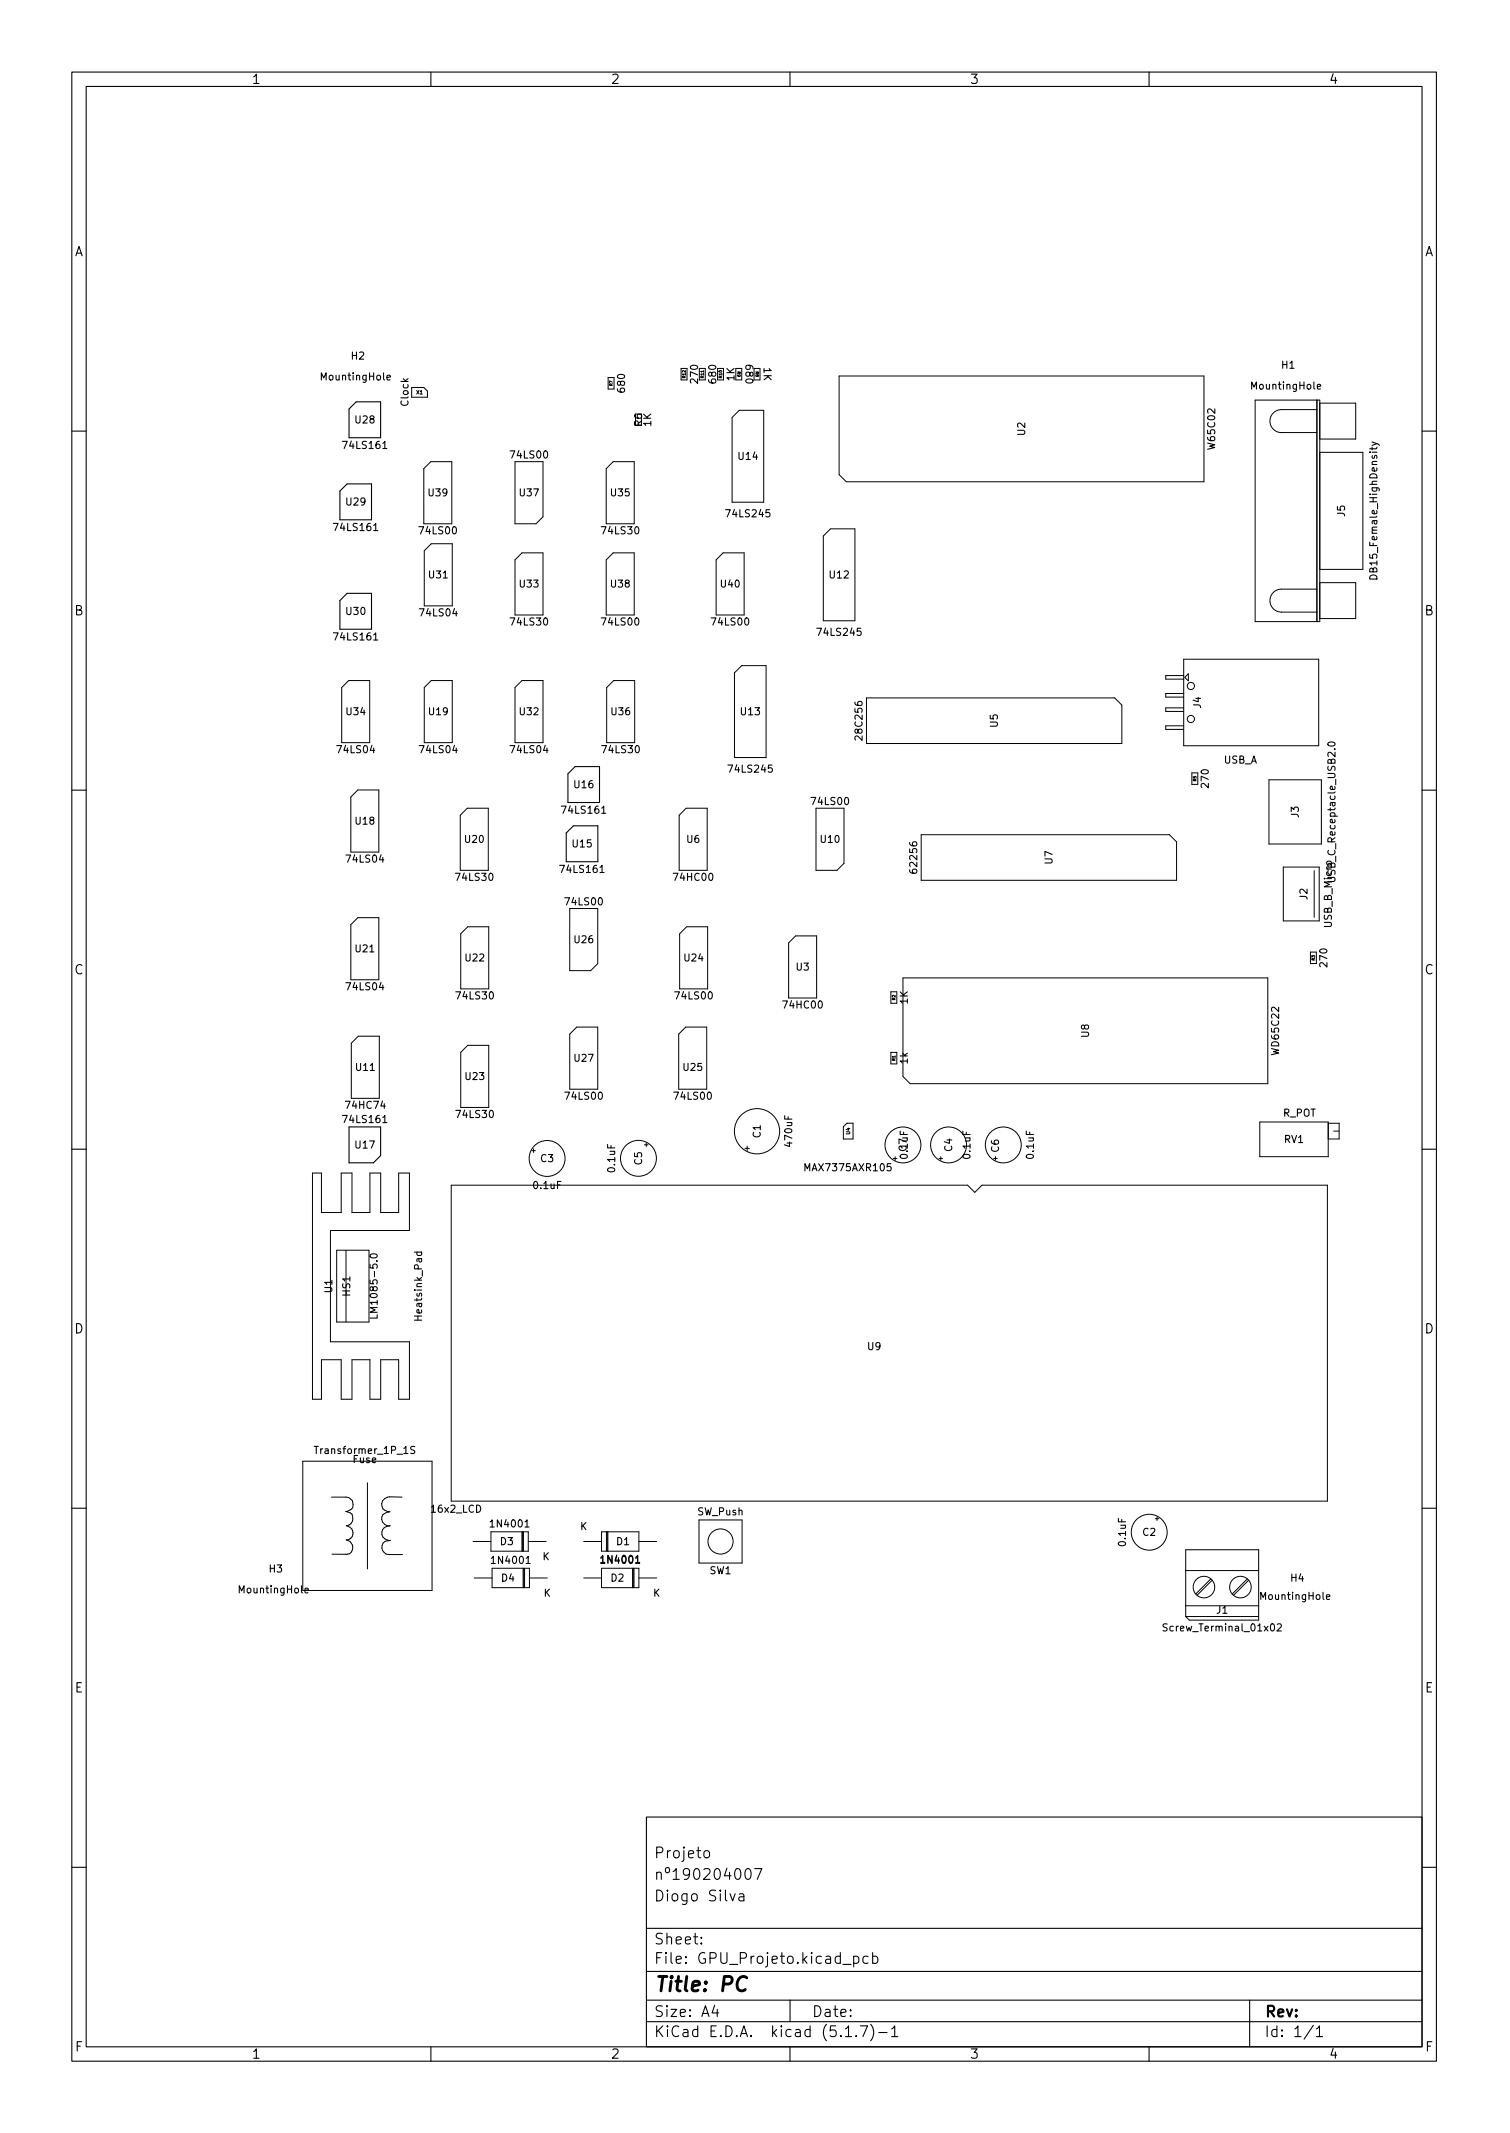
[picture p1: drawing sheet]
<svg xmlns="http://www.w3.org/2000/svg" width="210mm" height="297mm" viewBox="0 0 210 297" stroke-linecap="round" stroke-linejoin="round" font-family="sans-serif">
<defs><g id="words">
<text font-size="2.8" x="91" y="277.3">Title: PC</text>
<g font-size="2.1">
<text x="91" y="261.8">nº190204007</text>
<text x="91" y="258.8">Projeto</text>
<text x="91" y="264.8">Diogo Silva</text>
<text x="91" y="273.5">File: GPU_Projeto.kicad_pcb</text>
<text x="91" y="270.8">Sheet:</text>
<text x="91" y="280.9">Size: A4</text>
<text x="113" y="280.9">Date:</text>
<text x="176" y="280.9">Rev:</text>
<text x="91" y="283.7">KiCad E.D.A. kicad (5.1.7)-1</text>
<text x="176" y="283.7">Id: 1/1</text>
</g>
<g font-size="1.8">
<text x="35" y="11.7">1</text>
<text x="85" y="11.7">2</text>
<text x="135" y="11.7">3</text>
<text x="185" y="11.7">4</text>
<text x="10.3" y="35.7">A</text>
<text x="198.4" y="35.7">A</text>
<text x="10.3" y="85.7">B</text>
<text x="198.4" y="85.7">B</text>
<text x="10.3" y="135.7">C</text>
<text x="198.4" y="135.7">C</text>
<text x="10.3" y="185.7">D</text>
<text x="198.4" y="185.7">D</text>
<text x="10.4" y="235.7">E</text>
<text x="198.4" y="235.7">E</text>
<text x="10.4" y="285.7">F</text>
<text x="35" y="286.7">1</text>
<text x="85" y="286.7">2</text>
<text x="135" y="286.7">3</text>
<text x="185" y="286.7">4</text>
<text x="198.5" y="285.7">F</text>
</g>
<g font-size="1.4">
<text x="44.9" y="53">MountingHole</text>
<text x="48.9" y="50.1">H2</text>
<text x="97.2" y="53.3" transform="rotate(-90 97.2 53.3)">270</text>
<text x="99.7" y="53.3" transform="rotate(-90 99.7 53.3)">680</text>
<text x="102.3" y="53" transform="rotate(-90 102.3 53)">1K</text>
<text x="103.8" y="50.9" transform="rotate(90 103.8 50.9)">680</text>
<text x="106.3" y="51.2" transform="rotate(90 106.3 51.2)">1K</text>
<text x="178.5" y="51.3">H1</text>
<text x="49.5" y="59">U28</text>
<text x="56.9" y="56.5" transform="rotate(-90 56.9 56.5)">Clock</text>
<text x="87" y="54.5" transform="rotate(-90 87 54.5)">680</text>
<text x="89.4" y="59.3" transform="rotate(-90 89.4 59.3)">R6</text>
<text x="90.7" y="59.3" transform="rotate(-90 90.7 59.3)">1K</text>
<text x="174.4" y="54.2">MountingHole</text>
<text x="48" y="62.5">74LS161</text>
<text x="71.2" y="63.8">74LS00</text>
<text x="102.9" y="64">U14</text>
<text x="142.7" y="60.6" transform="rotate(-90 142.7 60.6)">U2</text>
<text x="169.2" y="62.4" transform="rotate(-90 169.2 62.4)">W65C02</text>
<text x="48.3" y="70.4">U29</text>
<text x="59.7" y="69.1">U39</text>
<text x="72.4" y="69.1">U37</text>
<text x="85.1" y="69.1">U35</text>
<text x="187.3" y="71.9" transform="rotate(-90 187.3 71.9)">J5</text>
<text x="46.7" y="73.9">74LS161</text>
<text x="58.5" y="74.4">74LS00</text>
<text x="83.9" y="74.4">74LS30</text>
<text x="101.3" y="72">74LS245</text>
<text x="59.8" y="80.5">U31</text>
<text x="72.4" y="81.8">U33</text>
<text x="85.1" y="81.8">U38</text>
<text x="100.4" y="81.8">U40</text>
<text x="115.6" y="80.5">U12</text>
<text x="191.8" y="80.2" transform="rotate(-90 191.8 80.2)">DB15_Female_HighDensity</text>
<text x="46.7" y="89.2">74LS161</text>
<text x="48.3" y="85.6">U30</text>
<text x="58.6" y="85.8">74LS04</text>
<text x="71.2" y="87.1">74LS30</text>
<text x="83.9" y="87.1">74LS00</text>
<text x="99.2" y="87.1">74LS00</text>
<text x="114" y="88.5">74LS245</text>
<text x="48.3" y="99.6">U34</text>
<text x="59.8" y="99.6">U19</text>
<text x="72.4" y="99.6">U32</text>
<text x="85.2" y="99.6">U36</text>
<text x="103.2" y="99.6">U13</text>
<text x="138.9" y="101.3" transform="rotate(-90 138.9 101.3)">U5</text>
<text x="167.2" y="98.6" transform="rotate(-90 167.2 98.6)">J4</text>
<text x="47.1" y="104.9">74LS04</text>
<text x="58.6" y="104.9">74LS04</text>
<text x="71.2" y="104.9">74LS04</text>
<text x="84" y="104.9">74LS30</text>
<text x="101.6" y="107.6">74LS245</text>
<text x="120.1" y="102.8" transform="rotate(-90 120.1 102.8)">28C256</text>
<text x="170.4" y="106.3">USB_A</text>
<text x="78.5" y="113.3">74LS161</text>
<text x="80" y="109.8">U16</text>
<text x="113.1" y="112.1">74LS00</text>
<text x="168.3" y="109.6" transform="rotate(-90 168.3 109.6)">270</text>
<text x="180.8" y="113.8" transform="rotate(-90 180.8 113.8)">J3</text>
<text x="49.5" y="114.8">U18</text>
<text x="64.8" y="117.4">U20</text>
<text x="79.8" y="118">U15</text>
<text x="95.6" y="117.4">U6</text>
<text x="114.3" y="117.4">U10</text>
<text x="48.4" y="120.1">74LS04</text>
<text x="63.6" y="122.7">74LS30</text>
<text x="78.2" y="121.6">74LS161</text>
<text x="94" y="122.7">74HC00</text>
<text x="127.7" y="121.4" transform="rotate(-90 127.7 121.4)">62256</text>
<text x="146.6" y="120.3" transform="rotate(-90 146.6 120.3)">U7</text>
<text x="182" y="125.3" transform="rotate(-90 182 125.3)">J2</text>
<text x="185.9" y="122.3" transform="rotate(-90 185.9 122.3)">USB_C_Receptacle_USB2.0</text>
<text x="78.8" y="126.1">74LS00</text>
<text x="80" y="131.3">U26</text>
<text x="185.4" y="129.1" transform="rotate(-90 185.4 129.1)">USB_B_Micro</text>
<text x="48.4" y="137.9">74LS04</text>
<text x="49.5" y="132.6">U21</text>
<text x="64.9" y="133.9">U22</text>
<text x="95.3" y="133.9">U24</text>
<text x="110.9" y="135.1">U3</text>
<text x="184.8" y="134.5" transform="rotate(-90 184.8 134.5)">270</text>
<text x="63.7" y="139.2">74LS30</text>
<text x="94.1" y="139.2">74LS00</text>
<text x="109.2" y="140.4">74HC00</text>
<text x="126.4" y="139.8" transform="rotate(-90 126.4 139.8)">1K</text>
<text x="49.6" y="149.1">U11</text>
<text x="80" y="147.8">U27</text>
<text x="95.2" y="149.1">U25</text>
<text x="126.4" y="148.1" transform="rotate(-90 126.4 148.1)">1k</text>
<text x="151.6" y="144.4" transform="rotate(-90 151.6 144.4)">U8</text>
<text x="178.1" y="146.8" transform="rotate(-90 178.1 146.8)">WD65C22</text>
<text x="48.3" y="154.4">74HC74</text>
<text x="63.7" y="155.7">74LS30</text>
<text x="64.9" y="150.4">U23</text>
<text x="78.8" y="153.1">74LS00</text>
<text x="94" y="153.1">74LS00</text>
<text x="178.6" y="155.5">R_POT</text>
<text x="48" y="156.4">74LS161</text>
<text x="49.5" y="159.9">U17</text>
<text x="75.3" y="161.8">C3</text>
<text x="105.9" y="158.4" transform="rotate(-90 105.9 158.4)">C1</text>
<text x="110.3" y="159.5" transform="rotate(-90 110.3 159.5)">470uF</text>
<text x="126.2" y="160.3" transform="rotate(-90 126.2 160.3)">C7</text>
<text x="126.4" y="161.3" transform="rotate(-90 126.4 161.3)">0.1uF</text>
<text x="132.6" y="160.3" transform="rotate(-90 132.6 160.3)">C4</text>
<text x="135.1" y="161.3" transform="rotate(-90 135.1 161.3)">0.1uF</text>
<text x="139.1" y="160.4" transform="rotate(-90 139.1 160.4)">C6</text>
<text x="143.9" y="161.3" transform="rotate(-90 143.9 161.3)">0.1uF</text>
<text x="178.8" y="159.2">RV1</text>
<text x="74.4" y="165.6">0.1uF</text>
<text x="85.7" y="163.1" transform="rotate(-90 85.7 163.1)">0.1uF</text>
<text x="89.4" y="162.2" transform="rotate(-90 89.4 162.2)">C5</text>
<text x="112.3" y="163.1">MAX7375AXR105</text>
<text x="46.3" y="180" transform="rotate(-90 46.3 180)">U1</text>
<text x="48.8" y="180.5" transform="rotate(-90 48.8 180.5)">HS1</text>
<text x="52.6" y="182.9" transform="rotate(-90 52.6 182.9)">LM1085-5.0</text>
<text x="58.8" y="183.7" transform="rotate(-90 58.8 183.7)">Heatsink_Pad</text>
<text x="120.8" y="188">U9</text>
<text x="44.2" y="202.5">Transformer_1P_1S</text>
<text x="49.2" y="203.7">Fuse</text>
<text x="60.1" y="210.6">16x2_LCD</text>
<text x="68.5" y="212.7">1N4001</text>
<text x="69.7" y="215.2">D3</text>
<text x="80.8" y="213.1">K</text>
<text x="85.9" y="215.2">D1</text>
<text x="97.1" y="211">SW_Push</text>
<text x="156.8" y="215.2" transform="rotate(-90 156.8 215.2)">0.1uF</text>
<text x="159.1" y="213.9">C2</text>
<text x="33.5" y="221.9">MountingHole</text>
<text x="37.5" y="219">H3</text>
<text x="68.7" y="217.8">1N4001</text>
<text x="69.8" y="220.2">D4</text>
<text x="75.5" y="217.3">K</text>
<text x="83.9" y="217.6">1N4001</text>
<text x="85.1" y="220.2">D2</text>
<text x="98.8" y="219.2">SW1</text>
<text x="179.7" y="220.2">H4</text>
<text x="75.7" y="222.3">K</text>
<text x="90.9" y="222.3">K</text>
<text x="162.5" y="227.2">Screw_Terminal_01x02</text>
<text x="169.4" y="224.7">J1</text>
<text x="175.7" y="222.8">MountingHole</text>
</g>
<g font-size=".7">
<text x="58" y="54.9">X1</text>
<text x="118.4" y="158" transform="rotate(-90 118.4 158)">U4</text>
</g>
<g font-size=".6">
<text x="85.3" y="53.7" transform="rotate(-90 85.3 53.7)">R7</text>
<text x="95.4" y="52.6" transform="rotate(-90 95.4 52.6)">R12</text>
<text x="98" y="52.6" transform="rotate(-90 98 52.6)">R11</text>
<text x="100.5" y="52.6" transform="rotate(-90 100.5 52.6)">R10</text>
<text x="102.7" y="51.8" transform="rotate(90 102.7 51.8)">R9</text>
<text x="105.2" y="51.8" transform="rotate(90 105.2 51.8)">R8</text>
<text x="166.6" y="108.8" transform="rotate(-90 166.6 108.8)">R5</text>
<text x="183.1" y="133.7" transform="rotate(-90 183.1 133.7)">R3</text>
<text x="124.7" y="139.3" transform="rotate(-90 124.7 139.3)">R2</text>
<text x="124.7" y="147.7" transform="rotate(-90 124.7 147.7)">R1</text>
</g>
</g></defs>
<g fill="none" stroke="#000" stroke-width=".15">
<path d="M10 10h190v277h-190zM12 12h186v273h-186zM60 10v2M110 10v2M160 10v2M48.6 57l1-1h3.4v5h-4.4zM10 60h2M47.3 68.4l1-1h3.4v5h-4.4zM52 73.9h.6M53.3 62.5h.6M191.1 61.5l.9 .4 .1 .1M198 60h2"/>
<path d="M47.3 83.6l1-1h3.4v5h-4.4zM52 89.1h.6M190.8 80.3a.54 .54 0 0 1 .6-.2 .54 .54 0 0 1 .3 .5h-1zM10 110h2M79.1 107.8l1-1h3.4v5h-4.4zM79.8 115h3.4v5h-4.4v-4zM83.8 113.3h.6M184.9 103.5a.59 .59 0 0 1 1 .2 .57 .57 0 0 1-1-.1zM198 110h2M83.5 121.5h.6M48.6 156.9h4.4v4l-1 1h-3.4zM53.3 156.3h.6"/>
<path d="M10 160h2M51.6 174.7a.59 .59 0 0 1 .9 .2 .57 .57 0 0 1-1-.1zM198 160h2M52.5 183.1v.5h-1M10 210h2M43.8 201.4h.5M73.1 212.6h.6M73.3 217.7h.5M88.5 217.6h.6M88.5 217.7h.6M198 210h2M162.5 226.2l-.4-.1-.1 .1v.3l.4 .2 .1 .2-.2 .2h-.4"/>
<path d="M177.8 226.2l.4-.1 .2 .3-.6 .7h.6M90 253h108v32h-108zM98.2 257.8a.41 .41 0 0 1 .6 .2v.4a.41 .41 0 0 1-.4 .3 .41 .41 0 0 1-.4-.3v-.4zM10 260h2M90 278.5h108M90 274.5h108M90 268.5h108M97.7 270.6v.1l-.1-.1h.1v.1M97.7 269.8v.1h-.1l.1-.1v.1M99.5 279.2l-.3 1.1h.9M99.9 279.8v1M101.7 263.7l.3 1 .4-1"/>
<path d="M102.9 263.8l.2-.1 .4 .1 .1 .9M103.6 264.1h-.5a.29 .29 0 0 0-.2 .3 .29 .29 0 0 0 .2 .3l.5-.1M103.9 260.4a.36 .36 0 0 1 .3-.2 .36 .36 0 0 1 .3 .3 .77 .77 0 0 1-.4 1.2 .91 .91 0 0 1-.2-1.3zM105.1 260.2h1l-.7 1.5M110 278.5v3M117.4 273.6h1.1M118.9 272.5l.4-.1 .3 .3v.4l-.2 .2-.1 .1-.4-.1M118.9 272.4v1.5M120.9 272.5l-.5-.1-.2 .3v.4l.1 .2 .1 .1 .5-.1M121.5 272.5l.4-.1 .3 .3v.4l-.1 .2-.2 .1-.4-.1M121.5 271.9v1.5M174 278.5v6.5"/>
<path d="M198 260h2M60 285v2M90 281.5h108M110 285v2M117.7 282.5l.5-.4v1.5M117.7 283.6h.9M119.2 283.5h.1l-.1 .1v-.1v.1M119.8 282.1h1l-.6 1.5M121.2 281.9a1.72 1.72 0 0 1 0 2.3M122.4 283h1.1M124.2 282.5l.4-.4v1.5M124.2 283.6h.8"/>
<path d="M160 285v2M182.9 282l-1.3 2M183.3 282.5l.4-.4v1.5M183.3 283.6h.9"/>
</g>
<path d="M104 275.4a.8 .8 0 0 0-.9-.1 .8 .8 0 0 0-.4 .8 .76 .76 0 0 0 .1 .9 .76 .76 0 0 0 .9 .1h.1" fill="none" stroke="#000" stroke-width=".4"/>
<g fill="none" stroke="#000" stroke-width=".14">
<path d="M57.3 54h1.7l.5 .5v.8h-2.2M84.7 52.6h.8v1.6h-.8zM94.8 51.3h.9v1.6h-.9zM97.4 51.3h.8v1.6h-.8M99.9 51.3h.8v1.6h-.8M101.9 58.1l1-1h3.4v12.8h-4.4zM102.5 51.3h.8v1.6h-.8M105 51.3h.8v1.6h-.8M116.8 52.4h50.8v14.7h-49.8l-1-1zM174.8 55.7h9v30.9h-9zM183.4 57h-5a1.6 1.6 0 0 0-1.6 1.6 1.6 1.6 0 0 0 1.6 1.6h5M183.4 55.7v30.9"/>
<path d="M183.8 56.1h5v5h-5M60 64.3h2.9v8.6h-3.9v-7.6zM60 75.7h3v8.7h-3.9v-7.7zM71.7 64.3h3.9v7.7l-1 .9h-2.9zM72.7 77h2.9v8.6h-3.9v-7.6zM85.4 77h2.9v8.6h-3.9v-7.6zM85.4 64.3h2.9v8.6h-3.9v-7.6zM100.7 77h2.9v8.6h-3.9v-7.6zM115.6 73.6h3.4v12.8h-4.4v-11.8zM183.8 63h6v16.3h-6M48.6 94.8h2.9v8.6h-3.9v-7.7zM60 94.8h3v8.6h-3.9v-7.7z"/>
<path d="M72.7 94.8h2.9v8.6h-3.9v-7.7zM85.4 94.8h3v8.6h-3.9v-7.7zM103.3 92.7h3.4v12.8h-4.4v-11.8zM120.6 97.2h34.6l1 1v5.3h-35.6zM164.8 94.1h-2.5v.5h2.5M164.8 96.6h-2.5v.5h2.5M164.8 98.6h-2.5v.5h2.5M164.8 91.8h18.8v12.1h-18.8zM165.5 94.8v-1l-.5 .5 .5 .5M183.4 82h-5a1.6 1.6 0 0 0-1.6 1.6 1.6 1.6 0 0 0 1.6 1.6h5M183.8 81.1h5v5h-5M49.8 110h2.9v8.7h-3.8v-7.7z"/>
<path d="M65.1 112.6h2.9v8.6h-3.9v-7.7zM95.5 112.6h3v8.6h-3.9v-7.7zM113.6 112.6h3.9v7.6l-1 1h-2.9zM128.3 116.2h34.5l1 1v5.4h-35.5zM164.8 101.1h-2.5v.5h2.5M166 107.6h.8v1.6h-.8zM176.7 108.6h7.3v8.9h-7.3zM49.8 127.8h2.9v8.6h-3.8v-7.6zM65.1 129.1h3v8.6h-3.9v-7.7zM79.3 126.5h3.9v7.7l-.9 1h-3zM95.6 129.1h2.9v8.6h-3.9v-7.7zM110.8 130.3h2.9v8.7h-3.9v-7.7z"/>
<path d="M124 138.1h.9v1.6h-.9zM125.7 136.2h50.8v14.7h-49.8l-1-1zM178.7 120.7h5v7.5h-5zM182.5 132.6h.8v1.6h-.8zM183 121.2v6.5M49.9 144.3h2.9v8.7h-3.9v-7.7zM65.1 145.6h3v8.6h-3.9v-7.7zM74.3 160v.5M80.3 143h2.9v8.7h-3.9v-7.7zM89.7 159.4h.5M90 159.2v.5M95.5 143h2.9v8.7h-3.9v-7.7z"/>
<path d="M103.7 159.9h.7M104 159.6v.6M117.9 156.4h.9v2.2h-1.4v-1.7zM124 146.6h.9v1.6h-.9zM175.4 156.2h9.5v4.9h-9.5zM184.9 156.4h1.6v2.2h-1.6M185.7 157.5h.8M43.5 163.4h1.3v5.5h2.7v-5.5h1.5v5.5h2.5v-5.5h1.5v5.5h2.5v-5.5h1.5v8h-11v15.5h11v8h-1.5v-5.5h-2.5v5.5h-1.5v-5.5h-2.5v5.5h-1.5v-5.5h-2.7v5.5h-1.3zM46.9 174.1h4.5v10h-4.5zM48.2 174.1v10M62.8 165h71.9l1 1 1-1h48.1v44h-122zM74 160.2h.5"/>
<path d="M124.4 161.3h.5M124.6 161.1v.5M130.7 161.3h.5M131 161.1v.5M138.4 161.3h.5M138.6 161.1v.5M42.2 203.5h18v18h-18zM46.2 208.5h2a1 1 0 0 1 .9 .6 1 1 0 0 1-.2 1.1l-.7 .3a.96 .96 0 0 1 .9 1 .92 .92 0 0 1-.9 1 .99 .99 0 0 1 1 1 .99 .99 0 0 1-1 .9 1.07 1.07 0 0 1 .9 .8 1.07 1.07 0 0 1-.4 1.2l-.5 .1-2-.1M51.2 206.5v12M56 208.5l-1.8-.1a1.04 1.04 0 0 0-1.1 1.1 1.04 1.04 0 0 0 1.2 1l-.5 .1-.5 .3a1.01 1.01 0 0 0 0 1.1 1.01 1.01 0 0 0 1 .5 1.03 1.03 0 0 0-1.1 1 1.03 1.03 0 0 0 1.2 1l-.8 .1a1 1 0 0 0-.4 1.1 1 1 0 0 0 .9 .8h2M65.9 214.7h2.5M66 219.7h2.5"/>
<path d="M68.4 213.3h5.2v2.7h-5.2zM68.5 218.4h5.2v2.7h-5.2zM72.7 213.3v2.7M72.8 213.3v2.7M72.8 218.4v2.7M72.9 213.3v2.7M72.9 218.4v2.7M73 218.4v2.7M73.6 214.7h2.4M73.7 219.7h2.5M81.3 214.7h2.5M81.3 219.7h2.5"/>
<path d="M83.8 213.3h5.2v2.7h-5.2zM83.8 218.4h5.2v2.7h-5.2zM84.4 213.3v2.7M84.5 213.3v2.7M84.6 213.3v2.7M88.1 218.4v2.7M88.2 218.4v2.7M88.3 218.4v2.7M89 214.7h2.4M89 219.7h2.4M97.3 211.7h6v6h-6zM160.9 211.5h.5"/>
<path d="M161.1 211.2v.5M165.1 215.8h10.2v9.8h-9.7l-.5-.5zM165.1 218.7h10.2M168.6 219.9l-2.1 2.1M173.7 219.9l-2.1 2.1M165.1 225.1h10.2M165.1 223.6h10.2M168.8 220.1l-2.1 2.1M173.9 220.1l-2.1 2.1"/>
<circle cx="165.8" cy="95.5" r=".5"/>
<circle cx="165.8" cy="100.1" r=".5"/>
<circle cx="105.4" cy="157.5" r="3.2"/>
<circle cx="125.7" cy="159.4" r="2.5"/>
<circle cx="132.1" cy="159.4" r="2.5"/>
<circle cx="139.7" cy="159.4" r="2.5"/>
<circle cx="76.2" cy="161.3" r="2.5"/>
<circle cx="88.9" cy="161.3" r="2.5"/>
<circle cx="100.3" cy="214.7" r="1.75"/>
<circle cx="160" cy="213.4" r="2.5"/>
<circle cx="167.6" cy="221" r="1.5"/>
<circle cx="172.7" cy="221" r="1.5"/>
</g>
<use href="#words"/>
</svg>
